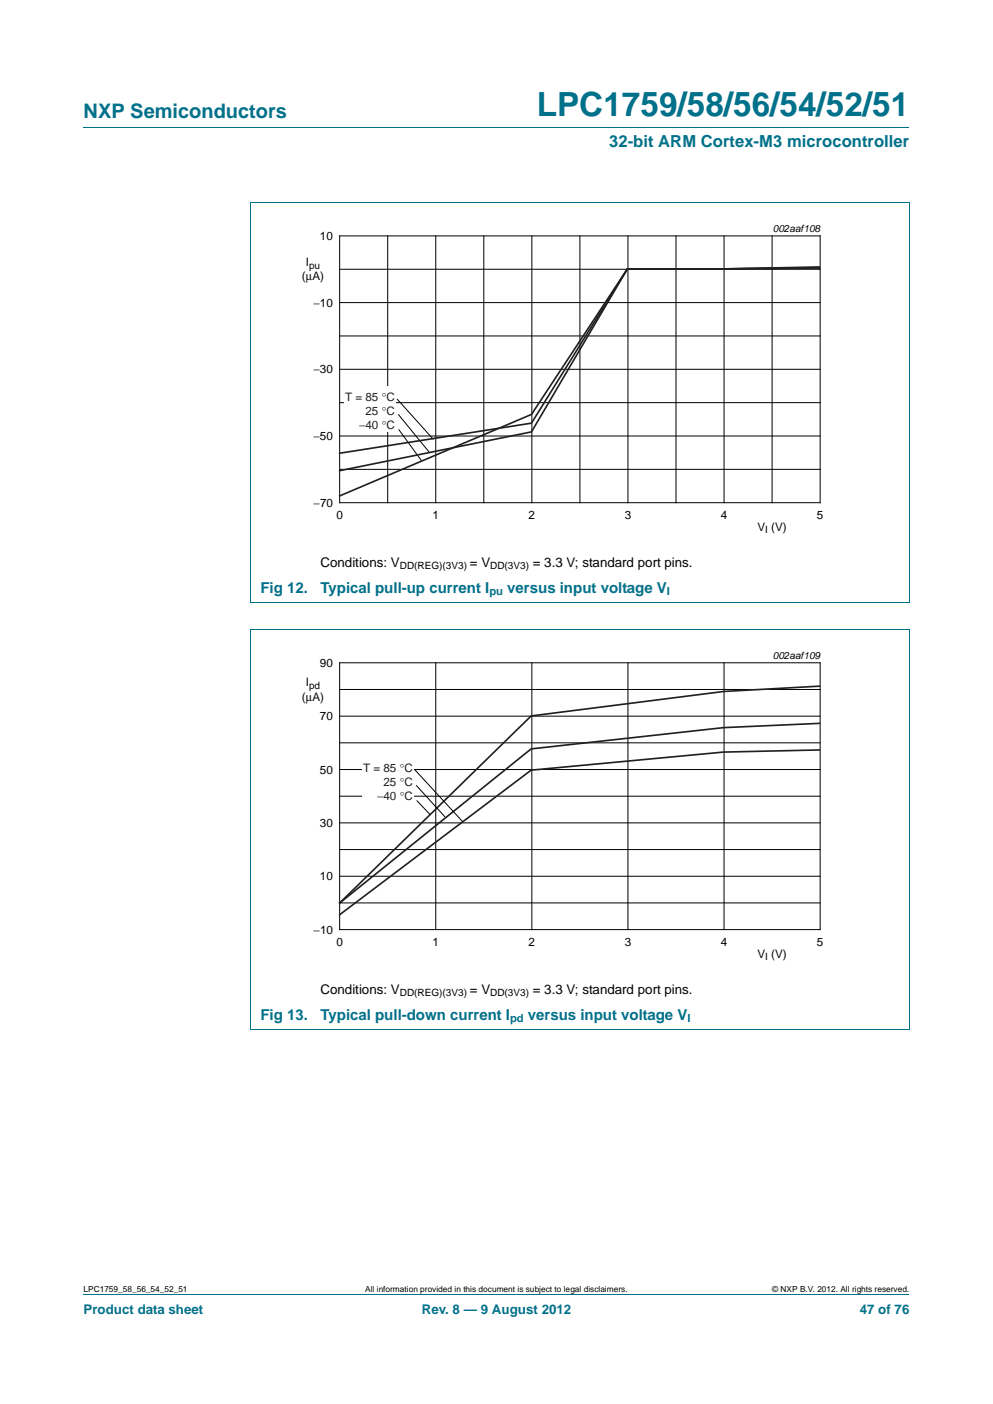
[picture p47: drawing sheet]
<svg xmlns="http://www.w3.org/2000/svg" width="210mm" height="297mm" viewBox="0 0 210 297" stroke-linecap="round" stroke-linejoin="round" font-family="sans-serif">
<defs><g id="words">
<text font-size="7" fill="#00718a" x="113.5" y="24.6">LPC1759/58/56/54/52/51</text>
<text font-size="4.2" fill="#00718a" x="17.7" y="24.9">NXP Semiconductors</text>
<text font-size="3.5" fill="#00718a" x="128.8" y="31.1">32-bit ARM Cortex-M3 microcontroller</text>
<g font-size="3.2" fill="#00718a">
<text x="55.1" y="125.4">Fig 12.</text>
<text x="67.8" y="125.4">Typical pull-up current I</text>
<text x="107.3" y="125.4">versus input voltage V</text>
<text x="55.1" y="215.7">Fig 13.</text>
<text x="67.8" y="215.7">Typical pull-down current I</text>
<text x="111.6" y="215.7">versus input voltage V</text>
</g>
<g font-size="2.8">
<text x="67.8" y="119.9">Conditions: V</text>
<text x="99.4" y="119.9">= V</text>
<text x="112.7" y="119.9">= 3.3 V; standard port pins.</text>
<text x="67.8" y="210.2">Conditions: V</text>
<text x="99.4" y="210.2">= V</text>
<text x="112.7" y="210.2">= 3.3 V; standard port pins.</text>
</g>
<g font-size="2.8" fill="#00718a">
<text x="17.7" y="277.9">Product data sheet</text>
<text x="89.2" y="277.9">Rev. 8 — 9 August 2012</text>
<text x="181.8" y="277.9">47 of 76</text>
</g>
<g font-size="2.5">
<text x="67.7" y="50.8">10</text>
<text x="63.8" y="59.3">(μA)</text>
<text x="64.7" y="56.3">I</text>
<text x="66.3" y="64.9">−10</text>
<text x="66.3" y="79">−30</text>
<text x="66.3" y="93.1">−50</text>
<text x="66.3" y="107.2">−70</text>
<text x="71.1" y="109.7">0</text>
<text x="91.5" y="109.7">1</text>
<text x="111.8" y="109.7">2</text>
<text x="132.1" y="109.7">3</text>
<text x="152.4" y="109.7">4</text>
<text x="160.2" y="112.3">V (V)</text>
<text x="172.7" y="109.7">5</text>
<text x="67.7" y="141.1">90</text>
<text x="63.8" y="148.2">(μA)</text>
<text x="64.7" y="145.2">I</text>
<text x="67.7" y="152.4">70</text>
<text x="67.7" y="163.7">50</text>
<text x="67.7" y="174.9">30</text>
<text x="67.7" y="186.2">10</text>
<text x="66.3" y="197.5">−10</text>
<text x="71.1" y="200.1">0</text>
<text x="91.5" y="200.1">1</text>
<text x="111.8" y="200.1">2</text>
<text x="132.1" y="200.1">3</text>
<text x="152.4" y="200.1">4</text>
<text x="160.2" y="202.6">V (V)</text>
<text x="172.7" y="200.1">5</text>
</g>
<g font-size="2.5" fill="#231f20">
<text x="73" y="84.9">T = 85 °C</text>
<text x="77.3" y="87.9">25 °C</text>
<text x="75.9" y="90.9">−40 °C</text>
<text x="76.8" y="163.4">T = 85 °C</text>
<text x="81.1" y="166.4">25 °C</text>
<text x="79.7" y="169.3">−40 °C</text>
</g>
<g font-size="2.4" fill="#00718a">
<text x="103.5" y="126">pu</text>
<text x="141" y="126">I</text>
<text x="107.9" y="216.3">pd</text>
<text x="145.4" y="216.3">I</text>
</g>
<g font-size="2.1">
<text x="163.4" y="49.1">002aaf108</text>
<text x="65.3" y="56.8">pu</text>
<text x="161.8" y="112.8">I</text>
<text x="84.5" y="120.4">DD(REG)(3V3)</text>
<text x="103.7" y="120.4">DD(3V3)</text>
<text x="163.4" y="139.4">002aaf109</text>
<text x="65.3" y="145.7">pd</text>
<text x="161.8" y="203.1">I</text>
<text x="84.5" y="210.7">DD(REG)(3V3)</text>
<text x="103.7" y="210.7">DD(3V3)</text>
</g>
<g font-size="1.8">
<text x="17.7" y="273.3">LPC1759_58_56_54_52_51</text>
<text x="77.2" y="273.3">All information provided in this document is subject to legal disclaimers.</text>
<text x="163.3" y="273.3">© NXP B.V. 2012. All rights reserved.</text>
</g>
</g></defs>
<path d="M17.7 27h174.6M52.9 42.9h139.4M53 42.9v84.6M192.3 42.9v84.6h-139.4M52.9 133.2h139.4M53 133.2v84.6M192.3 133.2v84.6M52.9 217.8h139.4M17.7 273.9h174.6" fill="none" stroke="#00718a" stroke-width=".21"/>
<g fill="none" stroke="#000" stroke-width=".21">
<path d="M71.8 49.9h101.6v56.5h-101.6zM71.8 57h101.6M82 49.9v56.5M92.1 49.9v56.5M102.3 49.9v56.5M112.5 49.9v56.5M122.6 49.9v56.5M132.8 49.9v56.5M142.9 49.9v56.5M153.1 49.9v56.5M163.3 49.9v56.5M71.8 78.1h101.6"/>
<path d="M71.8 71.1h101.6M71.8 64h101.6M71.8 99.3h101.6M71.8 92.2h101.6M71.8 85.2h101.6M83.9 84.4l7.7 8.6M84.2 87.7l6.6 8M84.3 90.8l4.9 6.7"/>
</g>
<path d="M59.1 47.1h127v66.3h-127z" fill="none" stroke="#fff" stroke-width=".21"/>
<path d="M72.7 81.8h11v9.6h-11z" fill="#fff"/>
<path d="M173.2 56.5l-20.3 .4h-20.2l-20.3 32.6-40.6 6.4M71.8 99.6l40.6-8.2 20.3-34.5 40.5-.2-40.5 .2-20.3 30.8-40.6 17.2M173.2 145.2l-20.2 1.1-40.7 5.2-40.5 39.5 40.5-32.6 40.7-4.5 20.2-.9M173.2 158.7l-20.2 .4-40.7 3.8-40.5 30.6" fill="none" stroke="#231f20" stroke-width=".35"/>
<path d="M59.1 137.4h127v66.3h-127z" fill="none" stroke="#fff" stroke-width=".21"/>
<g fill="none" stroke="#000" stroke-width=".21">
<path d="M71.8 140.2h101.6v56.5h-101.6zM71.8 145.9h101.6M71.8 151.5h101.6M71.8 157.2h101.6M92.1 140.2v56.5M112.5 140.2v56.5M132.8 140.2v56.5M153.1 140.2v56.5M71.8 162.8h101.6M71.8 168.4h101.6M71.8 174.1h101.6M71.8 179.7h101.6"/>
<path d="M87.7 162.9l10.1 11M88 166.1l6.1 6.7M88.1 169.3l2.9 3M71.8 185.4h101.6M71.8 191h101.6"/>
</g>
<path d="M76.5 160.3h11v9.6h-11z" fill="#fff"/>
<use href="#words"/>
</svg>
